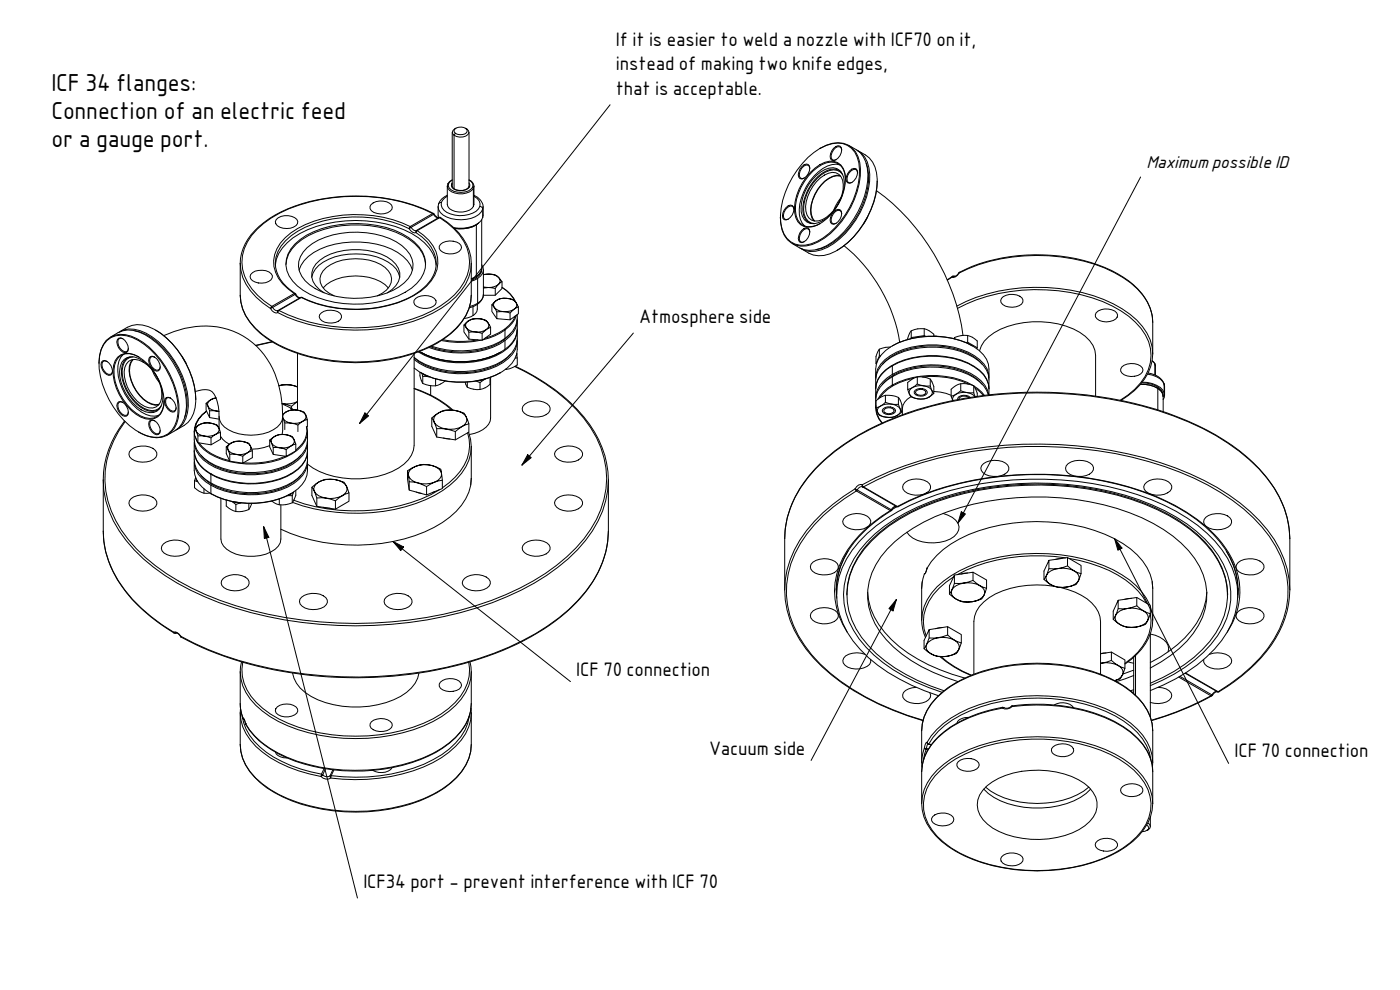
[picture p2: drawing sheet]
<svg xmlns="http://www.w3.org/2000/svg" width="420mm" height="297mm" viewBox="0 0 420 297" stroke-linecap="round" stroke-linejoin="round" font-family="sans-serif">
<defs><g id="words">
<g font-size="7.1">
<text x="15.4" y="27.2">ICF 34 flanges:</text>
<text x="15.4" y="35.6">Connection of an electric feed</text>
<text x="15.4" y="44">or a gauge port.</text>
</g>
<g font-size="5.6">
<text x="184.9" y="13.9">If it is easier to weld a nozzle with ICF70 on it,</text>
<text x="184.9" y="21">instead of making two knife edges,</text>
<text x="184.9" y="28.5">that is acceptable.</text>
<text x="191.8" y="97">Atmosphere side</text>
<text x="172.9" y="202.8">ICF 70 connection</text>
<text x="212.8" y="226.4">Vacuum side</text>
<text x="370.5" y="227.3">ICF 70 connection</text>
<text x="109.1" y="266.5">ICF34 port - prevent interference with ICF 70</text>
</g>
<text font-size="5" x="344" y="50.3">Maximum possible ID</text>
</g></defs>
<!-- layer: Visible Narrow (GOST) -->
<g fill="none" stroke="#000" stroke-width=".3">
<path d="M136.7 40l-.4 .6v16.1M139.8 38.6l.4 .2M134.2 58.9l-.8 .5-.9 1.3M134.2 55.9a3.9 3.9 0 0 0 4.7 2.3 3.8 3.8 0 0 0 3.2-1.7v5.5M134.7 55l-.3 .1M134.7 55a1.84 1.84 0 0 0 1.5 2.4 5 5 0 0 0 5.6-1.2M135.6 55.2l-.1 .5a2.35 2.35 0 0 0 2.5 1.5 3.2 3.2 0 0 0 2.9-1.2M135.6 55.2l.1 .1M135.7 54l-1 1M135.7 54.9l-.1 .3M140.8 54a1.63 1.63 0 0 1 1 2.2M140.8 54.9l.2 .5-.1 .6"/>
<path d="M140.9 56l-.2 .2M142.2 58.9a2.69 2.69 0 0 1 1.8 3M142.2 55.9l-.1 .6-.3-.3M252.4 59.3l-1.7 2.5-.6 1.4M252.4 51.6a3.8 3.8 0 0 0-4.3-.4 13.6 13.6 0 0 0-7.1 12.3 3.9 3.9 0 0 0 2.5 3.6M252.9 52.4a3.6 3.6 0 0 0-5.2-.7 13.1 13.1 0 0 0-6.4 12.6 3.3 3.3 0 0 0 3.1 2.8M72.1 79a15.4 15.4 0 0 0 6.8 11.9l2.3 1.7a1.83 1.83 0 0 0 2.2 1.2 55 55 0 0 0 46.5 .2 21 21 0 0 0 10.8-10.8l.6-2.1 .1-2.1M82.6 79a11.8 11.8 0 0 1 6.8-9.6 37.7 37.7 0 0 1 33.4-.8 1.86 1.86 0 0 0 2 1.2 11.5 11.5 0 0 1 6.1 9.2M123.1 68a38.6 38.6 0 0 0-33.8 .6 12.4 12.4 0 0 0-7.2 9.6 10.3 10.3 0 0 0 4.3 8.4l1.9 1.5M123.1 68l-.3 .6 .6-.4M123.1 68l.3 .2M123.4 68.2a1.49 1.49 0 0 0 1.6 1"/>
<path d="M125 69.2l-.2 .6 .4-.6M125 69.2h.2M125.2 69.2a11.4 11.4 0 0 1 6.2 9.9 12.4 12.4 0 0 1-7.2 9.6 38.6 38.6 0 0 1-33.8 .6l-6.7 3.9M129.8 64.1a54.2 54.2 0 0 0-45.9-.1 21.1 21.1 0 0 0-10.6 10.6 12.8 12.8 0 0 0 4 14l4.3 3.3M129.8 64.1l-6.7 3.9M129.8 64.1l.3 .2M130.1 64.3a1.65 1.65 0 0 0 1.9 1M130.1 64.3l-6.7 3.9M130.1 64l-.3 .1M130.3 64.2l-.2 .1M131.5 62a3.6 3.6 0 0 0 2.6 3.1 10.5 10.5 0 0 0 9.6-.7l1.2-1.7M132 65.3a17.7 17.7 0 0 1 8.7 11.2 13.3 13.3 0 0 1-4.3 12 39 39 0 0 1-22.7 9.4 53.4 53.4 0 0 1-30-4.7"/>
<path d="M132 65.3l-6.8 3.9M132 65.3h.2M132.5 60.7l-.6 .1-.3 .4M132.5 60.7a3.1 3.1 0 0 0 2.8 3.5 8.4 8.4 0 0 0 8.3-1.5l.4-.8M143 67.4v16M144 61.9l.8 .4 .1 .4M144.9 62.7v2.6M145 62l-.1 .7M260.4 65.1l-1.2 2.1M72.1 88.6a15.3 15.3 0 0 0 6.6 11.8 44.8 44.8 0 0 0 24.5 8.1 51.7 51.7 0 0 0 29.3-6.5 18.1 18.1 0 0 0 8.8-11.3l.1-2.1M81.6 91.9l.2 .3a1.38 1.38 0 0 0 1.6 1M83.4 93.2v.6l.3-.6"/>
<path d="M83.4 93.2h.3M88.3 88.1l-6.7 3.8M88.3 88.1l.3 .2M88.6 88.3a1.36 1.36 0 0 0 1.5 1M88.6 88.3l-7.4 4.3 .4-.7M88.6 88l-.3 .1M88.8 88.3h-.2M90.2 89.3h.5M141.9 92v2.7M143.3 83.6v7.4l-2.3 1M145.1 88.3a3.1 3.1 0 0 1-1.8 2.7l-.1 .4M151.4 98.8l.2 2.7"/>
<path d="M284.3 84.1l1.4-.9a1.98 1.98 0 0 0 2.2-1.3 55.4 55.4 0 0 1 43.7-1.5 25.4 25.4 0 0 1 12.7 10.1l.9 2 .6 2.1 .1 2.1M285.8 82.9l-.1 .3 .3-.3h.3M286.3 82.9h.1M287.1 91.8a54.6 54.6 0 0 1 44.2-1.9 25.9 25.9 0 0 1 12.9 10l1 2.1 .6 2.1 .1 2.1M287.4 92.5a53.8 53.8 0 0 1 46.4-.7 21.6 21.6 0 0 1 10.9 10.7 13 13 0 0 1-4.1 14.2l-2 1.8-2.4 1.6M288 81.7l-.2 .2M39 107.1a3.7 3.7 0 0 0-2.5 3.5 13.5 13.5 0 0 0 7.1 12.4 3.8 3.8 0 0 0 4.3-.4M39.9 107a3.3 3.3 0 0 0-3 2.9 12.7 12.7 0 0 0 7.5 13.1 3.3 3.3 0 0 0 4-1.2M45.6 111l1.4 2.7 .9 1.1M54.7 107l1.2 2M81.7 102.6l-4.9 1.1M124.3 116.6a33.2 33.2 0 0 1 11.3 6.4"/>
<path d="M151.2 101.8v.2M151.6 102.2v2.6M154.5 110a54.7 54.7 0 0 1 22.8 18.4 26.5 26.5 0 0 1 0 30.4 56.2 56.2 0 0 1-25.4 19.6 121.6 121.6 0 0 1-66.3 6.9 90 90 0 0 1-38.9-15.6 38.6 38.6 0 0 1-14.3-19.4 27.1 27.1 0 0 1 5.1-23.8M267.8 113l.1 2.8M267.8 109.8v2.5M268.1 112.6v.2M280.2 100.8l.8 .1M344.4 112.3a6 6 0 0 1 5 3v2.6M345.8 108.3l.8 .9v3.3M346.6 109.1l.2 .7M347.5 116.1v6.9M349.4 115.2l.1 .8"/>
<path d="M65.7 125a4.7 4.7 0 0 0 2.8 3.9 14.3 14.3 0 0 0 14.7-.8l1.5-2 .1-1.1M140.3 129.9a12.8 12.8 0 0 1-3.7 13.3l-3.8 3.2M141.4 134a15.1 15.1 0 0 1-6.3 11.5 44.8 44.8 0 0 1-27.1 8.5 54.4 54.4 0 0 1-20.2-3.3M31 159.4a30.1 30.1 0 0 0 8.8 20.5 56.1 56.1 0 0 0 12.3 9.8M31 144a30.1 30.1 0 0 0 9.3 21 70.1 70.1 0 0 0 30.1 17.4 124.9 124.9 0 0 0 77.3-1.6 63.7 63.7 0 0 0 28-18.6 29.1 29.1 0 0 0 6.9-18.2M63.3 145.6v2.5M63.4 142.2l-.1 2.7M63.6 145.1v.3M132 146.9a50.1 50.1 0 0 1-30.1 6.2 49.7 49.7 0 0 1-13.7-3M141.4 143.5a15.3 15.3 0 0 1-6.4 11.7 45.3 45.3 0 0 1-27.6 8.4 53 53 0 0 1-23.1-4.8M182.6 159.4a30.3 30.3 0 0 1-9.2 20.8 69.5 69.5 0 0 1-29.7 17.4 124.1 124.1 0 0 1-81.2-2.7l-8.2-4 .1 .3M256.6 146.7l.4 .6 .3-.3 10.2 5.9-.3 .3h.3"/>
<path d="M256.6 146.7a47 47 0 0 0-18.2 18.3 26.6 26.6 0 0 0-2.9 12M258.9 146.1a1.38 1.38 0 0 0-1.6 .9l-.7-.3M258.9 146.1l-.1-.7a1.83 1.83 0 0 0-2.2 1.3M258.9 146.1h.2l-.3-.7a109.9 109.9 0 0 1 53.5-12.1 112.7 112.7 0 0 1 49 10.8 54 54 0 0 1 21.1 17.7 29.3 29.3 0 0 1 4.7 15.2M269.1 152a1.54 1.54 0 0 0-1.6 .9l.2 .1M269.1 152h.5M235.5 161.6a30.3 30.3 0 0 1 9.3-20.9 70.1 70.1 0 0 1 30.2-17.5 125.3 125.3 0 0 1 77.3 1.6 64.1 64.1 0 0 1 27.9 18.7 29.3 29.3 0 0 1 6.9 18.1M251 177l.1 2.4M277.5 172.1l-.8 3-.1 1.4M277.5 172.2h-.1a1.82 1.82 0 0 0 .8-1.7 25.1 25.1 0 0 1 12.5-10.1 55.5 55.5 0 0 1 43.7 1.2 21.2 21.2 0 0 1 10.8 10.7l.6 2.1 .1 2.1M278.2 170.4v.1M286.2 173.1a17.8 17.8 0 0 0-8.9 11.4l-.2 2.1 .2 2.1 .7 2.1"/>
<path d="M319.8 167.4a52.5 52.5 0 0 0-32.4 5M320.8 167.5a40.1 40.1 0 0 1 19 8.1l3.2 3.5 1.1 1.9M371.6 177l-.1 2.4M52.1 189.7l.6 .2M52.1 189.7a1.83 1.83 0 0 1 2.1 1.3M52.1 189.7l.1 .2M52.7 189.9h.1M72.9 198.7a13.2 13.2 0 0 0 4.1 12.1 35.3 35.3 0 0 0 19.1 9.1 54.1 54.1 0 0 0 33.8-4.2 20.7 20.7 0 0 0 10.4-10.7l.5-2.1 .1-2.1-.2-2.1M254.3 189.7a21.9 21.9 0 0 1 1.7-26.9 42 42 0 0 1 11.2-9.6l-10.2-5.9a45.8 45.8 0 0 0-18.4 18.8 26.4 26.4 0 0 0 2.8 27.5 51.8 51.8 0 0 0 18.1 15.3 90 90 0 0 0 17.5 7.2M282.4 197a31.5 31.5 0 0 0 9.1 5.6M340.8 196.7v11.9M345.1 181.5a22.2 22.2 0 0 0-11-10.5 55.6 55.6 0 0 0-43.4-1 25 25 0 0 0-12.4 9.9l-.9 2-.6 2.1-.2 2"/>
<path d="M345.2 184.2a13.7 13.7 0 0 1-5.5 13.2l-2.1 1.6M345.2 182l.6 2 .1 2M368.3 189.7a22 22 0 0 0-1.5-26.7 48.4 48.4 0 0 0-21.8-14.8 99.5 99.5 0 0 0-68.2 .3l-7.5 3.5-10.2-5.9a108 108 0 0 1 48.9-12.1 112.9 112.9 0 0 1 54.5 11.6 50.4 50.4 0 0 1 20.3 18.3 26.8 26.8 0 0 1-2.3 30.6 51.6 51.6 0 0 1-14.9 13l-9.8-5.6M72.1 213.9a15.4 15.4 0 0 0 6.7 11.8 40.1 40.1 0 0 0 17.6 7.3 2.34 2.34 0 0 0 2.9 .5 52.1 52.1 0 0 0 33.2-6.1 18.1 18.1 0 0 0 8.8-11.4l.1-2.1M72.1 201.6a15.3 15.3 0 0 0 6.6 11.7 45.3 45.3 0 0 0 28.1 8.3 49.5 49.5 0 0 0 25.7-6.6 18.1 18.1 0 0 0 8.8-11.3l.1-2.1M72.1 211.1a8.1 8.1 0 0 0 1.4 5.3l.2 .9M72.7 214.9a16.4 16.4 0 0 0 7.2 10.8 40.3 40.3 0 0 0 16.6 6.6l.8-1.7M72.9 215.6l.4 .3M73.7 217.2h.1M140.8 214.9a17.1 17.1 0 0 1-8.2 11.5 49.4 49.4 0 0 1-29.6 6.7l-3.6-.4M141.4 211.1a15.3 15.3 0 0 1-6.6 11.8 45.6 45.6 0 0 1-28.2 8.2 49.2 49.2 0 0 1-25.7-6.7 21.4 21.4 0 0 1-7.2-7.2M276.6 219.2a15.3 15.3 0 0 1 6.7-11.7 45.3 45.3 0 0 1 28-8.3 49.5 49.5 0 0 1 25.8 6.6 18.1 18.1 0 0 1 8.7 11.3l.1 2.1"/>
<path d="M300.9 212.2v.1a1.88 1.88 0 0 0 2.9-.3 52.1 52.1 0 0 1 33.2 6.1 17.9 17.9 0 0 1 8.8 11.3l.1 2.1M301.3 212.3a43.4 43.4 0 0 0-18 7.4 15.4 15.4 0 0 0-6.7 11.8M303.8 211.8v.2l-.3-.1M353.7 203.1l9.7 5.7a85.5 85.5 0 0 1-17.8 7.3M354.1 202.9l9.6 5.6-.3 .3h.3M365.8 207.5h-.2a1.46 1.46 0 0 0-1.9 1l.2 .1M72.1 223.4a15.3 15.3 0 0 0 6.6 11.8 45.3 45.3 0 0 0 28.1 8.2 49.5 49.5 0 0 0 25.7-6.6 18.1 18.1 0 0 0 8.8-11.3l.1-2.1M97.7 230.7l-.8 1.8-.5 .5 .1-.7a2.34 2.34 0 0 0 2.9 .4M99.9 231l-.9 1.8 .3 .7 .1-.8M100.2 231l-.8 1.7M276.6 228.8a11.2 11.2 0 0 1 2.9-8 31.3 31.3 0 0 1 17.5-10.3 56.1 56.1 0 0 1 37.4 3.4 21.1 21.1 0 0 1 10.8 10.7l.6 2.1 .1 2.1M277.9 224.9l-.7 2.9"/>
<path d="M277.9 224.9l.6 .1M278 224.6l-.6-.2 .5 .5M278 224.6l.6 .1M278 224.6l-.1 .3M278.3 223.2l-.1-.5 .5 .6M278.5 223.3l-.5 1.3M278.7 223.3a24.3 24.3 0 0 1 12.6-10.1 54.4 54.4 0 0 1 43.4 1.6 20 20 0 0 1 10.2 10.9l.5 2.1M278.7 223.3l.8 .1M278.7 223.3h-.1M282.4 231a40.9 40.9 0 0 1 23.6-9 54.1 54.1 0 0 1 27.2 4.3 22.1 22.1 0 0 1 11.3 10.6 12.7 12.7 0 0 1-3.4 14.2 38 38 0 0 1-22.8 9.7 51 51 0 0 1-32.8-6.4 17.1 17.1 0 0 1-8.3-11.4 13.9 13.9 0 0 1 5.2-12zM276.6 241.1a15.3 15.3 0 0 1 6.7-11.8 45.3 45.3 0 0 1 28-8.2 49.5 49.5 0 0 1 25.8 6.6 18.1 18.1 0 0 1 8.7 11.3l.1 2.1M344.7 248.9l-.4 .2"/>
</g>
<!-- layer: Visible (GOST) -->
<g fill="none" stroke="#000" stroke-width=".3">
<path d="M135.7 39.7v16.2a3.1 3.1 0 0 0 4.6 .7l.5-.7v-16.2M136.5 38.7a2.7 2.7 0 0 1 3.7 .3v.4a2.5 2.5 0 0 1-3.9 .2zM136.8 38.5a1.21 1.21 0 0 0-.9 .9 1.21 1.21 0 0 0 .4 1.2 3.2 3.2 0 0 0 4.4-.7 1.62 1.62 0 0 0-1-1.4M134.2 58.6a4.3 4.3 0 0 0-2.7 3.4l.1 3.3M135.7 54l-.8 .5-.5 .6-.2 .8v5.4a3.9 3.9 0 0 0 4.7 2.3 3.4 3.4 0 0 0 3.3-2.3v-5.4a2.29 2.29 0 0 0-1.4-1.9M142.2 58.6a5.1 5.1 0 0 1 1.6 8.2 9.9 9.9 0 0 1-7.6 1.5M240.7 50l1.3-.8 .5 .1a2.16 2.16 0 0 1 0 2.9 2.19 2.19 0 0 1-2.4 1.4 2.16 2.16 0 0 1 0-2.9zM242.5 47.2a12.6 12.6 0 0 1 10.4-4.1 7.3 7.3 0 0 1 5 7.8 25.7 25.7 0 0 1-12.7 21.6 7.1 7.1 0 0 1-9.1-1 11.1 11.1 0 0 1-1.7-9.1 27.7 27.7 0 0 1 8.1-15.2zM243 50.5l-.1-.6-.5-.3a2.65 2.65 0 0 0-2.2 3.8l.5 .2 .7-.2M243.2 51.7a8.9 8.9 0 0 1 7-3.3 4.5 4.5 0 0 1 3.5 5 16.7 16.7 0 0 1-8.3 14.1 4.4 4.4 0 0 1-6.9-3.6 15.8 15.8 0 0 1 4.7-12.2zM244.9 52.7a6.5 6.5 0 0 1 6.2-2.1 4.8 4.8 0 0 1 2.2 5.6 13.7 13.7 0 0 1-7.7 10.6 3.6 3.6 0 0 1-5.1-3.2 13.7 13.7 0 0 1 4.4-10.9zM245.1 54.5a6.7 6.7 0 0 1 5.8-2.7 3.5 3.5 0 0 1 2.2 3.6 11.6 11.6 0 0 1-7.5 10.9 3.1 3.1 0 0 1-3.7-3 11.9 11.9 0 0 1 3.2-8.8z"/>
<path d="M246.1 44.5a8.9 8.9 0 0 1 8.4-1 7.7 7.7 0 0 1 3.7 7.2 26.1 26.1 0 0 1-12.6 21.8 7.3 7.3 0 0 1-9.3-.5 9.7 9.7 0 0 1-2.1-6.9M250.2 44.5l1.3-.8 .6 .1a2.43 2.43 0 0 1-.6 3.6l-1.3 .8-.6-.1a2.16 2.16 0 0 1 0-2.9zM252.1 52.6a7.7 7.7 0 0 0-6.7 4.2 10.1 10.1 0 0 0-1.7 8.6l.6 .9M252.1 49.5a8.1 8.1 0 0 0-7.8 3.3 14.8 14.8 0 0 0-4.1 13l.5 1.2 .8 .8M252.3 52.9a5.8 5.8 0 0 0-5.8 2.6 11.3 11.3 0 0 0-3 8.8l.4 1.2 .6 .8M252.6 45l-.2-.6-.4-.3a2.5 2.5 0 0 0-2.6 2.6l.1 .7 .3 .5 .5 .2 .7-.2M253.7 53.9a4.4 4.4 0 0 0-5.6-5.1 15.5 15.5 0 0 0-9.2 15.9 4.1 4.1 0 0 0 5.9 3l1.4-.6M254.7 43.6a8.6 8.6 0 0 1 5.8 8.6 26.5 26.5 0 0 1-12.5 21.6 8.6 8.6 0 0 1-10.3-.7M255 51.3l.7-.6 1.2-.1a2.98 2.98 0 0 1-1.9 4.4l-.6-.2a2.11 2.11 0 0 1 0-2.7zM257.2 45.1a7.7 7.7 0 0 1 3.8 7.2 26.1 26.1 0 0 1-12.6 21.9 8.3 8.3 0 0 1-8.2 .3M257.3 51.8l-.1-.6-.4-.4a2.7 2.7 0 0 0-2.2 3.9l.5 .2 .6-.2M257.5 45.2a8.6 8.6 0 0 1 5.8 8.6 26.3 26.3 0 0 1-12.5 21.6 8.6 8.6 0 0 1-10.3-.7"/>
<path d="M260 48.9a17.3 17.3 0 0 1-1.1 12.5 23.1 23.1 0 0 1-12.3 13.1l-1.7 .4M263.1 57.2a65.8 65.8 0 0 1 25.9 43.5M263.3 54.3a26.3 26.3 0 0 1-12.1 20.8M82.6 79.6a12.8 12.8 0 0 1 7.4-9.6 37.9 37.9 0 0 1 33.5 0 12.6 12.6 0 0 1 7.4 9.6M82.6 79a11.1 11.1 0 0 0 6 9M82.9 65.9a4.6 4.6 0 0 1 6.2-.1l.3 .6a2.23 2.23 0 0 1-2.3 2.1 4.4 4.4 0 0 1-4.3-1.4l-.2-.6zM85.8 79.4a11.1 11.1 0 0 1 6.8-8.7 33 33 0 0 1 28.3 0 10.8 10.8 0 0 1 6.8 8.7M88.5 73.2a24.6 24.6 0 0 1 16.1-6.1 28.1 28.1 0 0 1 19.7 5.4 8 8 0 0 1 .8 12.6 26.8 26.8 0 0 1-19.1 6.2 28 28 0 0 1-16.8-5.5 8 8 0 0 1-.7-12.6zM92.2 74.3a24.3 24.3 0 0 1 20.2-4.1 15.8 15.8 0 0 1 10.6 6.1 6.5 6.5 0 0 1-1.7 8.6 24.3 24.3 0 0 1-20.2 4.1 16 16 0 0 1-10.5-6.1 6.5 6.5 0 0 1 1.6-8.6zM111.3 61.4a4.6 4.6 0 0 1 6.2 .1 1.57 1.57 0 0 1-1.2 2.3 4.4 4.4 0 0 1-5.2-1.2l-.1-.6zM125 69.2h.1M130.1 64.1l.2 .1a1.84 1.84 0 0 0 1.4 1.1"/>
<path d="M130.1 64a55 55 0 0 0-45.6-.5 21 21 0 0 0-12 12.6l-.4 2.9v9.6a15.1 15.1 0 0 0 5.9 11.3 43.2 43.2 0 0 0 25.4 8.8 48.9 48.9 0 0 0 30.1-7.2 17.6 17.6 0 0 0 7.8-10.9l.1-11.6a15.5 15.5 0 0 0-7.1-12.3l-2.2-1.5-.4 .1M130.9 79a11.1 11.1 0 0 1-5.8 9 37.5 37.5 0 0 1-30.2 3l-4.2-1.7M131.7 65.3l-6.7 3.9M132.2 73.3a4.6 4.6 0 0 1 6.1 .3 1.7 1.7 0 0 1-1.4 2.3 4.1 4.1 0 0 1-5.1-1.4v-.6zM136.4 68.5a8.9 8.9 0 0 0 7.2-1.6 8.9 8.9 0 0 1-7.2 1.6zM144.6 65.9v15a3.8 3.8 0 0 1-3.2 3.2M144.6 79.4a2.7 2.7 0 0 1-1.3 4.2l-1.9 .8M235.9 62.3l.7-.5 .6-.3 .6 .2a2.94 2.94 0 0 1-1.9 4.3l-.6-.1a2.48 2.48 0 0 1 .6-3.6zM238.3 62.9l-.2-.7-.4-.4a2.7 2.7 0 0 0-2.2 3.9l.5 .2 .6-.2M240.7 69.1l1.3-.8 .5 .1a2.16 2.16 0 0 1 0 2.9 2.19 2.19 0 0 1-2.4 1.4 2.16 2.16 0 0 1 0-2.9zM243 69.6l-.1-.6-.5-.3a2.65 2.65 0 0 0-2.2 3.8l.5 .2 .7-.2M250.2 63.6l1.3-.8 .6 .1a2.43 2.43 0 0 1-.6 3.6l-1.3 .8-.6-.1a2.16 2.16 0 0 1 0-2.9z"/>
<path d="M252.6 64.1l-.2-.6-.4-.4a2.5 2.5 0 0 0-2.6 2.7l.1 .7 .3 .5 .5 .2 .7-.2M253.3 73.7a47.5 47.5 0 0 1 16.7 29M35.7 99.7a9 9 0 0 1 10 1.4 26.5 26.5 0 0 1 10.8 20.8 8.3 8.3 0 0 1-3.8 7.2M36 99.5a8.5 8.5 0 0 1 10.3-.7 26.3 26.3 0 0 1 12.5 21.6 8.6 8.6 0 0 1-5.8 8.5M40.4 99.2a17.3 17.3 0 0 1 10.3 7.1 23.1 23.1 0 0 1 5.2 17.3l-.4 1.7M46.7 99a26.2 26.2 0 0 1 12.1 20.9M75.2 82.4a4.6 4.6 0 0 1 6.2-.3 1.42 1.42 0 0 1-.8 2.3 4.5 4.5 0 0 1-5.4-.8l-.1-.6zM83.4 93.2h.1M83.4 93.1v.1M88.6 88l.2 .2a1.27 1.27 0 0 0 1.3 1.1M89.7 81.1a12 12 0 0 1 8.5-7.2 27.5 27.5 0 0 1 21.2 1.9 9.5 9.5 0 0 1 4.4 5.3M90.7 89.2l-.5 .1-6.8 3.9"/>
<path d="M93.6 83.2a7.5 7.5 0 0 1 5-5.4 19.9 19.9 0 0 1 19.3 1.8l1 1.1 1.1 2.5M96.4 93.9a5 5 0 0 1 5.7 .1 1.43 1.43 0 0 1-.5 2.4 4.8 4.8 0 0 1-5.5-.7l-.3-.6 .1-.7zM97 86.4a12.9 12.9 0 0 1 9.8-3.6 12.9 12.9 0 0 1 9.7 3.6M97.3 87.9a6.4 6.4 0 0 1-3.7-6.1 6.9 6.9 0 0 1 3.9-4.7 21 21 0 0 1 18.6 0 6.6 6.6 0 0 1 3.9 6 7 7 0 0 1-3.8 4.8M100.3 88.8a6 6 0 0 1-4.3-5.2 5.6 5.6 0 0 1 3.3-4.2 16.4 16.4 0 0 1 16.3 .8 4.4 4.4 0 0 1-.8 7.8l-1.6 .8M124.7 89.6a4.6 4.6 0 0 1 6.1 .5 1.79 1.79 0 0 1-1.6 2.2 5 5 0 0 1-4.7-.9l-.3-1.2zM139.2 97.5v2.1l1.5 2.2M139.9 96.8l.6-.4a1.36 1.36 0 0 0-.5 2l-.8-.9zM140 98.4a3.6 3.6 0 0 0 2.7 1.2l-2 .1zM140.5 96.4a3.9 3.9 0 0 1 3.2-.8 5.1 5.1 0 0 0-3.2 .8zM140.7 99.7v2.1l4 .3M142.7 99.6a4.6 4.6 0 0 0 3.3-.7l-1.3 1.1z"/>
<path d="M143.3 91.3a3.3 3.3 0 0 1-2.9 4.1l-1.1 .2M143.7 95.6a2.58 2.58 0 0 1 2.8 1.3 3.8 3.8 0 0 0-2.8-1.3zM144.6 80.5a3.7 3.7 0 0 1-3.2 3.2M145.1 80.9v7.4a4.7 4.7 0 0 1-4.3 4.1M145.1 86.1l1.5 .2-1.5 .1M145.1 82.4l1.5-.2-1.5 .3M146.5 96.9l.7 1.3-1.2 .7a1.38 1.38 0 0 0 .5-2zM146.6 86.3a4.6 4.6 0 0 0 3-1l-1 1.3zM146.6 82.2a3.2 3.2 0 0 1 3 1.1 4.1 4.1 0 0 0-3-1.1zM147.2 98.2v2.1l-2.5 1.8v-2.1M147.6 91.4v2.1l1.5 2.1M148.3 90.7l.5-.5a1.38 1.38 0 0 0-.5 2l-.7-.8z"/>
<path d="M148.3 92.2a3.8 3.8 0 0 0 2.8 1.3l-2 .1zM148.6 86.6v2M148.8 90.2a4.1 4.1 0 0 1 3.3-.7 4.6 4.6 0 0 0-3.3 .7zM149.1 93.6v2l4 .4M149.6 83.3l1.1 1.2-1.1 .8a1.34 1.34 0 0 0 0-2zM150.7 84.5v2.1l-2.1 2h-3.5M151.1 93.5a4.9 4.9 0 0 0 3.2-.8l-1.2 1.2zM152.1 89.5a2.66 2.66 0 0 1 2.8 1.2 3.6 3.6 0 0 0-2.8-1.2zM154.5 90.3a10 10 0 0 0-3.8-4.1 10.2 10.2 0 0 1 4.1 4.5M154.6 94.9a12.8 12.8 0 0 1-9.1 6.6M154.9 90.7l.7 1.4-1.3 .6a1.36 1.36 0 0 0 .6-2zM155 94.6a11.7 11.7 0 0 1-8.2 6.8l-1.9 .6"/>
<path d="M155.2 96.1a8.2 8.2 0 0 1-3.6 8.7 25 25 0 0 1-19.7 3l-2.2-.6-3.8-1.7M155.2 94.4a7.6 7.6 0 0 1-3.6 7.1 25.2 25.2 0 0 1-19.9 3l-2.2-.6M155.2 95.8a8.6 8.6 0 0 1-5.3 7.5 26.9 26.9 0 0 1-21.2 1M155.2 99a8.6 8.6 0 0 1-4.5 9.3 26.3 26.3 0 0 1-24.8 .1l-1.6-1.1M155.2 98.9a7.7 7.7 0 0 1-4.5 6.8 26.4 26.4 0 0 1-25.1-.1M155.6 92.1v2l-2.5 1.9v-2.1M273.5 99.3v2M277.4 98.6v2.1l.4 .2M285.8 82.9l-1.5 1.1M286.3 82.9h-.5M286.3 82.9h.1M288 81.7l-.2 .2a1.63 1.63 0 0 1-1.5 1"/>
<path d="M288 81.7a54.6 54.6 0 0 1 39.4-2.9 29.3 29.3 0 0 1 16.3 10.6 13.4 13.4 0 0 1 2.2 7.3v9.5a15.5 15.5 0 0 1-7.3 12.5l-2.1 1.4M301.1 89a5 5 0 0 1 5.6 .4l.3 .6a2.05 2.05 0 0 1-2.1 2.1 4.5 4.5 0 0 1-4.5-1.3l-.1-.6zM329 93.8a4.6 4.6 0 0 1 6.2 .1l.2 .6a2.27 2.27 0 0 1-2.3 2 4.2 4.2 0 0 1-4.3-1.4zM29.7 109a9 9 0 0 1 3.3-7.8 7.6 7.6 0 0 1 8.1 .4 26.2 26.2 0 0 1 12.6 21.9 7.3 7.3 0 0 1-5.1 7.7 9.8 9.8 0 0 1-7-1.6M30.8 108.3a2.42 2.42 0 0 1 2.8 2.3l.2 .8-.5 1.1a2.47 2.47 0 0 1-2.9-2.3v-1.5zM32.1 108.4l-.6-.1-.6 .1a2.65 2.65 0 0 0 2.3 3.9l.4-.3 .2-.7M32.1 102.1a7.7 7.7 0 0 1 9.5 .1 25.8 25.8 0 0 1 11.8 22.1 6.7 6.7 0 0 1-7.4 6.9 17.1 17.1 0 0 1-10.5-7 23.8 23.8 0 0 1-5.6-17.6l.5-1.8 .8-1.5zM33.2 101.1a8.4 8.4 0 0 1 10.3-.7 26.3 26.3 0 0 1 12.5 21.6 8.6 8.6 0 0 1-5.8 8.5M35.3 107.2a4.8 4.8 0 0 1 6.3-.2 16.7 16.7 0 0 1 7.6 14.6 4.5 4.5 0 0 1-6.9 3.6 16.2 16.2 0 0 1-8.2-15.7l.5-1.3zM35.6 101.5a2.07 2.07 0 0 1 2.4 1.4 2.18 2.18 0 0 1 0 2.8 2.94 2.94 0 0 1-2.8-3.8zM36.9 101.6l-.7-.1-.5 .1a2.69 2.69 0 0 0 2.3 3.9l.4-.3 .1-.7M37 106.3a8 8 0 0 0-1 8.5 14.7 14.7 0 0 0 9.2 10l1.2 .1 1.2-.2"/>
<path d="M37.3 107.9a4 4 0 0 1 4.4-.3 13.9 13.9 0 0 1 7.1 12.7 3.6 3.6 0 0 1-5.1 3.3 13.8 13.8 0 0 1-7.8-12.3l.6-2.6zM38.6 108.4a3.9 3.9 0 0 1 4.3 .2 12.1 12.1 0 0 1 5.6 10.8 3.2 3.2 0 0 1-5 2.6 11.9 11.9 0 0 1-6-11.8zM39.8 107.9a6.1 6.1 0 0 0-.4 6.4 10.8 10.8 0 0 0 7.1 7.3l1.1-.1M40 107.9a7.2 7.2 0 0 0 .1 7.9 9.4 9.4 0 0 0 6.6 5.6l1.1-.1M41.7 107.1a4.9 4.9 0 0 0-6.1 .1 8.9 8.9 0 0 0-.5 9 15.3 15.3 0 0 0 8.5 9.1 4.2 4.2 0 0 0 5.5-3.5l.1-1.5M45.1 107a2.47 2.47 0 0 1 2.9 2.3v1.5l-.4 .4a2.47 2.47 0 0 1-2.9-2.2v-1.6zM46.4 107.2l-.6-.2-.5 .2a2.94 2.94 0 0 0 1.6 3.9l.6-.1 .4-.3 .2-.6M49.1 100.7a25.1 25.1 0 0 1 23.9 .2 25.4 25.4 0 0 1 11.7 20.8l.1 7.6-.1 1M49.9 119.3a2.86 2.86 0 0 1 2.5 4.3 2.94 2.94 0 0 1-2.9-3.9zM51.2 119.5l-.7-.2-.5 .2a2.69 2.69 0 0 0 2.3 3.8l.4-.3 .2-.7M58.6 117.5l1.2-.3a3.6 3.6 0 0 1 5.1 2.5 14.8 14.8 0 0 1 .8 5.3v3.6M64.8 119.4l-1.5 .5 1.6-.5"/>
<path d="M81.6 102.5l-4.9 1.1M83.7 115.7l.8-.2h2.8l-1.2-.1-2.4 .4M89.3 116l-2-.5 2 .6M89.3 106.1v16.9M124.3 116.5a31.5 31.5 0 0 1 11.7 6.6M124.3 106.1v27.5a8.4 8.4 0 0 1-4.7 6.8 26.9 26.9 0 0 1-25.7 0l-1.6-1.1M126 111.7l.2 1.9a2.35 2.35 0 0 0 2.6 2 5.1 5.1 0 0 0 4.8-1.3M126.2 105.6a25.9 25.9 0 0 0 24 0M126.2 111.8a26.2 26.2 0 0 0 24 0M126.6 112l.3 .9 2 .2-.9-.3-1.2-.7M126.9 112.9v2.1M129.2 115.7v2.9"/>
<path d="M130.7 113.7v2.1M132.8 101.9a27.6 27.6 0 0 0 10.6 .1M140.3 114.6v1.6M143.2 114.3l2.4-.6-1.5 1.1-1.3-.5M144.1 114.8v2.1M144.4 102.1a29.5 29.5 0 0 1-11.9 .1M147.1 113.3v2a5.6 5.6 0 0 1-6.8 .9l-.7-1.5M147.2 113.2v12.2a5.7 5.7 0 0 1-4.8 4.6l-1.5 .4M151.9 110.6v.2M153.2 100.1a17.3 17.3 0 0 1-12.4 5.4 27.7 27.7 0 0 1-11.6-1.5M153.2 106.2a17.4 17.4 0 0 1-11.3 5.4 23 23 0 0 1-17.6-4.2M154.6 109.9a53.3 53.3 0 0 1 23.8 19.7 28 28 0 0 1 4.2 14.4v15.4a31.1 31.1 0 0 1-9.8 21.6 72.5 72.5 0 0 1-31.4 17.5 123.9 123.9 0 0 1-78.5-3.3l-4.4-1.9-4.4-2.3"/>
<path d="M154.9 106.8l.2-.7 .1 1.3-.6 .1M155.2 102a7.6 7.6 0 0 1-4.2 6.8 26.1 26.1 0 0 1-25.1 .2l-1.6-1.1M155.2 102.3a8.6 8.6 0 0 1-4.5 9.2 26.3 26.3 0 0 1-24.8 .1l-1.6-1.2M155.2 107.4v2.1l-1.6 .9-1.9 .4M262.8 116.6a7.9 7.9 0 0 1 4.5-6.7 26 26 0 0 1 25 0 8.2 8.2 0 0 1 4.5 6.7M262.8 113.3a8.5 8.5 0 0 1 4.5-9.3 26.5 26.5 0 0 1 25 0 8.4 8.4 0 0 1 4.5 9.3M262.8 113.6a7.7 7.7 0 0 1 4.4-6.8 26 26 0 0 1 25.3 0 8.1 8.1 0 0 1 4.3 6.8M262.8 116.5a8.6 8.6 0 0 1 4.5-9.2 26.5 26.5 0 0 1 25 0 8.5 8.5 0 0 1 4.5 9.2M263.9 104.8v2M264.3 106.8h-.4l-.9 2.4M264.8 115.3a15.8 15.8 0 0 1 9.5-5 25.1 25.1 0 0 1 17.9 2.7l2.7 2.3M264.8 109.3a17.4 17.4 0 0 1 11.3-5.3 25.2 25.2 0 0 1 16 2.9l2.8 2.4"/>
<path d="M265.7 118.6v2.1M267.3 104.1l-2.4 .3a2.66 2.66 0 0 0-2 2.6v2.1M267.8 109.8a26.3 26.3 0 0 1 24.6 .3 8.1 8.1 0 0 1 4.4 8.4M267.8 109.8a8.8 8.8 0 0 0-5 9.5M267.8 103.8a26 26 0 0 1 24 0M267.9 109.7l-.1 .1M269.6 119.2v2.1M272.4 116.9l1.5-.6 1.4-1.1a7.8 7.8 0 0 0 3.9 .6l1 2.3a5.2 5.2 0 0 1-7 .6zM272.4 116.9v-2.1a5.4 5.4 0 0 1 6.8-1.1l.2 .4a5.9 5.9 0 0 1 .8 4M273.3 116.7a4.7 4.7 0 0 1 6.4 .5 2.15 2.15 0 0 1-2.5 2.5 4.2 4.2 0 0 1-4.3-1.4v-1.1zM273.4 119a4.8 4.8 0 0 0-2.6 5.4M274.2 113.5a15.5 15.5 0 0 0-10.2 5.9"/>
<path d="M274.7 117.1a2.47 2.47 0 0 1 3.6 .6 2.28 2.28 0 0 1-3.9 .3v-.5zM274.9 117.3a2.09 2.09 0 0 1 2.9 .2v.4a1.94 1.94 0 0 1-3.1-.1zM275.1 118.3h.1M275.3 113.1v2.1M276.8 113.1a26.1 26.1 0 0 1 13.9 2.2M277.4 100.7l-3.9 .6-.2 .3M277.5 118.3h.1M279.2 113.7v2.1M280.2 117.5l3.7 .5 1.6 .6M280.2 100.9v-.6a5.2 5.2 0 0 0-7-.7l-.8 2.2M285.5 118.9v-2.1a5.5 5.5 0 0 1 6.7-1.1l1.1 2.3v.9M286.3 101.6a5.4 5.4 0 0 1 4.1-.9 5.8 5.8 0 0 1 2.9 1.6l-.1 2.3"/>
<path d="M286.5 101.2v.5M288.3 115.1v2.1M290.4 100.7v2l2.9 1.6M290.4 102.7l-.5 .1M290.7 119.3a1.87 1.87 0 0 0-2.9 .5M291.2 119.2a2.7 2.7 0 0 0-3.8 .3v.4M291.8 109.7v.1M292.1 115.7a26 26 0 0 0-25.7 .7l-2.2 2.2-.7 1.1M292.2 115.7v2.1M292.3 115.8l2.3 1.8 .8 1M292.6 116.4l2.5 2.2M292.7 119l-.5-1.2a7.8 7.8 0 0 1-3.9-.6l-1.4 1.1-1.4 .6 .5 1.3a2.13 2.13 0 0 1 2.5-2.4 4.6 4.6 0 0 1 4.1 1.2"/>
<path d="M294 105.3a11.7 11.7 0 0 1 8.4-7.4 27.6 27.6 0 0 1 21.7 1.8 9 9 0 0 1 4.7 6.9v12.3M296.6 118.5a11.8 11.8 0 0 0-8.1-7 25.7 25.7 0 0 0-22.2 2.5 8.3 8.3 0 0 0-3.5 8.5M296.8 118.5a10.5 10.5 0 0 0-7.7-7.4 26.9 26.9 0 0 0-21.3 1.2 8.3 8.3 0 0 0-5 7.3M336.7 110.1a4.7 4.7 0 0 1 6.1 .2l.2 .7a2.51 2.51 0 0 1-2.5 1.9 4 4 0 0 1-4.2-1.5v-.7zM342.3 115.3a7 7 0 0 1 6.6 2.8l.2 .9a3.6 3.6 0 0 0-2.7-3l-1.3-.4zM342.6 114.9a6.4 6.4 0 0 1 6.4 3l.1 5.6M342.8 114.7a6.8 6.8 0 0 1 6.6 3.2v1.3l-.3 .7M344.6 111.9a5.3 5.3 0 0 1 4.9 4.1v2.6M345.8 108.2l.8 .9 .2 .7v2.8M35.6 120.6a2.07 2.07 0 0 1 2.4 1.4 2.18 2.18 0 0 1 0 2.8 2.94 2.94 0 0 1-2.8-3.8zM36.9 120.7l-.7-.1-.5 .1a2.69 2.69 0 0 0 2.3 3.9l.4-.3 .1-.7M37.4 126.3a29 29 0 0 0-6.4 17.7v15.4a30.4 30.4 0 0 0 8.5 20.3 57.5 57.5 0 0 0 12.7 10.2"/>
<path d="M39.3 134.9a6.1 6.1 0 0 1 7.3 .2 1.68 1.68 0 0 1-.5 2.7 6 6 0 0 1-7.2-.7l-.2-.8 .1-.7zM45.1 126.1a2.47 2.47 0 0 1 2.9 2.3v1.5l-.4 .4a2.47 2.47 0 0 1-2.9-2.3v-1.5zM46.4 126.3l-.6-.2-.5 .2a2.94 2.94 0 0 0 1.6 3.9l.6-.1 .4-.3 .2-.7M58.3 135.3a8.4 8.4 0 0 0 5 7 26.3 26.3 0 0 0 24.7-.4 8.3 8.3 0 0 0 4.3-6.6M58.3 135.4a8.7 8.7 0 0 0 5 9.5 26.3 26.3 0 0 0 24.6-.3 8.5 8.5 0 0 0 4.4-9.2M58.3 138.6a8.6 8.6 0 0 0 5 9.5M58.3 132.7a8.5 8.5 0 0 0 4.5 9.2 26.2 26.2 0 0 0 25 0 8.4 8.4 0 0 0 4.5-9.2M58.3 129.4a8.5 8.5 0 0 0 4.5 9.3 26.5 26.5 0 0 0 25 0 8.4 8.4 0 0 0 4.5-9.3M58.3 138.3a8.1 8.1 0 0 0 5 7.3 26.3 26.3 0 0 0 24.9-.5 8.2 8.2 0 0 0 4.1-6.8M58.3 132.3a7.6 7.6 0 0 0 4.4 6.9 26 26 0 0 0 25.3 0 8.1 8.1 0 0 0 4.3-6.9M58.4 128.6v1.6M58.4 128.6l1.4-1.1a1.55 1.55 0 0 0-.9 1.9z"/>
<path d="M58.6 128.3a8.3 8.3 0 0 1 3.4-5 6.7 6.7 0 0 0-2.6 9.5l3.9 .7M58.9 129.4a3 3 0 0 0 2.4 1.4h-1.9zM59.4 130.8v2M59.7 132.9a15.4 15.4 0 0 0 9.2 5.3M59.8 127.5a4.5 4.5 0 0 1 3.4-.6 5.6 5.6 0 0 0-3.4 .6zM60.3 136.6a18.3 18.3 0 0 0 13.7 5.5 22.4 22.4 0 0 0 15.1-4.2l1.2-1.3M61.3 130.8a5.6 5.6 0 0 0 3.4-.5l-1.4 1.1zM61.8 121l1.5-1.1a1.55 1.55 0 0 0-.9 2zM61.8 121v2l1.1 2.3v-2M62.4 121.9a3 3 0 0 0 2.5 1.4h-2zM62.9 125.3l2.8 .5M63.2 126.9l1.9 .6 .6 .9a3.2 3.2 0 0 0-2.5-1.5z"/>
<path d="M65.7 128.4l.5 1.3-1.5 .6a1.53 1.53 0 0 0 1-1.9zM65.7 123.4l-.8-.1 .8 .2M66.2 130.9l.6 .9 2 1.5M66.2 129.7v2.1l-2.9 1.7v-2.1M67.9 134.1l1.4-1.1a1.53 1.53 0 0 0-.9 1.9zM67.9 134.1v2l1.1 2.3 3.9 .6M68.4 134.9a3.2 3.2 0 0 0 2.5 1.4h-1.9zM69 136.3v2.1M69.3 133a4.5 4.5 0 0 1 3.4-.6 5.6 5.6 0 0 0-3.4 .6zM70.9 136.3a5.6 5.6 0 0 0 3.4-.5l-1.4 1.1zM72.7 132.4l2 .6 .5 .9a3 3 0 0 0-2.5-1.5zM75.2 133.9l.5 1.3-1.4 .6a1.55 1.55 0 0 0 .9-1.9z"/>
<path d="M75.7 135.2v2.1l-2.8 1.7v-2.1M80.9 133.7l-3.4 .9-1.9 .2M80.9 132l1.5-1a1.51 1.51 0 0 0-.9 1.9zM80.9 132v2.1l1.1 2.2 3.9 .6M81.5 132.9a3.3 3.3 0 0 0 2.4 1.5l-1.9-.1zM82 134.3v2M82.4 131a4.3 4.3 0 0 1 3.4-.6 5.2 5.2 0 0 0-3.4 .6zM83.9 134.4a5.2 5.2 0 0 0 3.4-.6l-1.4 1.1zM84.7 121.2l3.4 1.8M84.7 121.1a7.7 7.7 0 0 0 4.6-.6l-1.8 1.4zM84.7 121.1h.1M84.8 125.2l.2 .3-.2-.2"/>
<path d="M85 125.5a3.3 3.3 0 0 0 2.4 1.5l-1.9-.1zM85.5 126.9v2M85.6 136.9a26.3 26.3 0 0 1-12.6 2M85.8 130.4l1.9 .6 .5 .9a3.3 3.3 0 0 0-2.4-1.5zM85.9 123.6l-.6 .4-.5 .9M85.9 123.6a4.3 4.3 0 0 1 3.3-.6 5.2 5.2 0 0 0-3.3 .6zM85.9 123.6l-1.1 .7M87.2 122.4l.9 .6M87.4 127a5.2 5.2 0 0 0 3.4-.6l-1.4 1.1zM87.5 121.9v.7M88.2 131.9l.6 1.4-1.5 .5a1.51 1.51 0 0 0 .9-1.9zM88.8 133.3v2l-2.9 1.6v-2"/>
<path d="M89.2 123l2 .6 .5 .9a3.5 3.5 0 0 0-2.5-1.5zM89.4 127.5v2M91.7 124.5l.5 1.4-1.4 .5a1.49 1.49 0 0 0 .9-1.9zM91.9 128a6.9 6.9 0 0 1-3.1 7.1M92.1 128a7.6 7.6 0 0 1-4.4 8.1 26.2 26.2 0 0 1-24.9 0 9.2 9.2 0 0 1-4.3-5.2M92.2 125.9v2l-.1 .1M92.3 138.6a8.4 8.4 0 0 1-4.4 9.2 26.3 26.3 0 0 1-24.6 .3M124.7 139.9a6.8 6.8 0 0 1 5-.2 8.2 8.2 0 0 0-5 .2zM129.6 125.4l2-1.5a2.12 2.12 0 0 0-1.3 2.7zM129.6 125.4v2.5l1.5 3.2 5.6 .9 4-2.3v-2.5M129.7 139.7l2.6 1.1 .2 1.3a3.4 3.4 0 0 0-2.8-2.4zM130.3 126.6a4.7 4.7 0 0 0 3.6 2.1l-2.8-.1z"/>
<path d="M131.1 128.6v2.5M131.6 123.9a5.9 5.9 0 0 1 4.8-.8 7.6 7.6 0 0 0-4.8 .8zM133 131.4l2 .3M133.9 128.7a7.6 7.6 0 0 0 4.8-.7l-2 1.5zM136.4 123.1l2.8 .8 .8 1.3a4.6 4.6 0 0 0-3.6-2.1zM136.7 129.5v2.5M140 125.2l.7 2-2 .8a2.21 2.21 0 0 0 1.3-2.8zM140.6 129.7l.6 2.1 .2 2.2-.1 11.5M157.5 121.3a6 6 0 0 1 7.3 .4 1.78 1.78 0 0 1-.9 2.7 5.8 5.8 0 0 1-7.1-1.1l-.1-.7 .2-.7zM167.3 134.8a5.9 5.9 0 0 1 7.2 .5 1.75 1.75 0 0 1-.9 2.7 5.8 5.8 0 0 1-7-1.1l-.2-.7 .3-.7zM262.9 121.7a6.5 6.5 0 0 0 1.8 5.2M262.9 122.4a6 6 0 0 0 2.8-1.7 7.8 7.8 0 0 0 3.9 .6l1.1 2.3a5.4 5.4 0 0 1-6.8 1z"/>
<path d="M262.9 122.4v-2.1a5.1 5.1 0 0 1 7-.7 6 6 0 0 1 .8 4M263 122.8l.2 1.4 .6 1.4 1 1.3M263.7 122.2a4.9 4.9 0 0 1 6.5 .5 2.22 2.22 0 0 1-2.5 2.5 4.1 4.1 0 0 1-4.3-1.4l-.1-.6zM265.1 122.6a2.48 2.48 0 0 1 3.7 .6 2.31 2.31 0 0 1-4 .3v-.5zM265.4 122.8a2.09 2.09 0 0 1 2.9 .2v.4a1.88 1.88 0 0 1-3.1-.1zM265.6 123.8l.1 .1M268 123.8l-.1 .1M295.2 139.1a6.1 6.1 0 0 1 7.2 .5 1.75 1.75 0 0 1-.9 2.7 6.4 6.4 0 0 1-6.5-.5 1.63 1.63 0 0 1 .2-2.7zM320.6 139.1a6.2 6.2 0 0 1 7.3 .5 1.81 1.81 0 0 1-.9 2.7 6.4 6.4 0 0 1-6.6-.5 1.68 1.68 0 0 1 .2-2.7zM39.3 149.6a6 6 0 0 1 7.3 .2 1.68 1.68 0 0 1-.5 2.7 6 6 0 0 1-7.2-.8l-.2-.7 .1-.7zM58.4 144.2v2.1l.7 .6a4.7 4.7 0 0 0 3.9 1M58.7 143.3l-.3 .9 1 .4"/>
<path d="M58.8 143.5l.4 .8M60.3 142.6a19.1 19.1 0 0 0 14.3 5.6 20.1 20.1 0 0 0 15.7-5.6M61.2 146.7v1.3M63.3 148.1a26 26 0 0 0 24 0M63.3 142.1l.1 .1M66.3 149.5v12.2a4.8 4.8 0 0 0 3 3.9 13.7 13.7 0 0 0 13.3-.8l.9-.9 .6-1.1 .2-1.1v-10.2M67.9 150.1v1.7a5.5 5.5 0 0 0 6.8 1.1l.9-1.9M69.6 150.5l1.2 .9 1.5-.5M69.7 150.5l2.5 .4M70.8 151.4v2.1M74.7 151v1.9M83.8 149.7v1.8"/>
<path d="M87.3 142.1l-.1 .1M87.7 148.7v2.2M88.1 147.7l-1.9 1M88.1 147.6l-.4 1.1h-1.6M88.8 147.2a5.7 5.7 0 0 1-1.1 3.7 5.9 5.9 0 0 1-6.1-.5M93.6 146.2l2-1.6a2.21 2.21 0 0 0-1.2 2.8zM93.6 146.2v2.5l1.5 3.2 5.6 .9 4-2.4v-2.5M94.4 147.4a4.3 4.3 0 0 0 3.5 2.1l-2.8-.1zM95.1 149.4v2.5M95.6 144.6a6.4 6.4 0 0 1 4.9-.7 7.6 7.6 0 0 0-4.9 .7zM97.1 152.2l2 .3M97.9 149.5a8 8 0 0 0 4.8-.8l-2 1.6z"/>
<path d="M100.5 143.9l2.8 .8 .7 1.3a4.7 4.7 0 0 0-3.5-2.1zM100.7 150.3v2.5M104 146l.7 1.9-2 .8a2.18 2.18 0 0 0 1.3-2.7zM122.3 141.3l2.4-1.4a2.73 2.73 0 0 0-2.1 2.6zM122.3 141.3v2.4l.5 3.4M122.6 142.5a3.4 3.4 0 0 0 2.8 2.4l-2.6-.3zM122.8 144.6v2.5l5.2 1.4v-2.5M124.9 147.6l1.5 .4M125.4 144.9a7.9 7.9 0 0 0 5-.2l-2.4 1.3zM130.4 147.5l-.7 .3M132.5 142.1l.3 2-2.4 .6a2.75 2.75 0 0 0 2.1-2.6zM132.8 144.1v2.5l-4.8 1.9"/>
<path d="M167.3 149.5a6.1 6.1 0 0 1 7.2 .4 1.75 1.75 0 0 1-.9 2.7 5.7 5.7 0 0 1-7-1.1l-.2-.7 .3-.7zM253.7 155.1a5.9 5.9 0 0 1 7.3 .5 1.72 1.72 0 0 1-.9 2.6 5.8 5.8 0 0 1-7-1l-.2-.8 .3-.7zM258.8 146.1h.1M258.9 146.1h.1M258.9 146.1l10.2 5.9M267.7 153a39.1 39.1 0 0 0-14.3 14.3 20.7 20.7 0 0 0-2.4 9.7M269.1 152a1.32 1.32 0 0 0-1.4 1M269.1 152l.2 .1a94.9 94.9 0 0 1 61.7-7.8 67.4 67.4 0 0 1 30.7 13.8 25.5 25.5 0 0 1 9.9 18.9M269.2 152l-1.4 .9M271.7 144.7a6 6 0 0 1 7.3 .5 1.78 1.78 0 0 1-.9 2.7 5.8 5.8 0 0 1-7.1-1.1l-.1-.7 .2-.7zM283 154a6.1 6.1 0 0 1 4.8 4.1 4.2 4.2 0 0 1-2.6 3.6 12 12 0 0 1-12.3-1.1l-.7-.9M344.1 144.7a5.9 5.9 0 0 1 7.2 .5 1.72 1.72 0 0 1-.9 2.7 5.8 5.8 0 0 1-7-1.1l-.2-.7 .3-.7z"/>
<path d="M361.9 155.2a6.1 6.1 0 0 1 7.2 .2 1.68 1.68 0 0 1-.5 2.7 6 6 0 0 1-7.2-.8l-.2-.7 .2-.7zM49.1 163.2a6 6 0 0 1 7.2 .2 1.68 1.68 0 0 1-.5 2.7 6 6 0 0 1-7.2-.8l-.2-.7 .2-.7zM67 173.6a6 6 0 0 1 7.3 .1 1.72 1.72 0 0 1-.5 2.7 6 6 0 0 1-7.2-.7l-.2-.8 .1-.7zM90.5 179.2a6 6 0 0 1 7.3 .1 1.72 1.72 0 0 1-.5 2.8 6 6 0 0 1-7.2-.8l-.2-.8 .1-.7zM115.9 179.2a6 6 0 0 1 7.3 .1 1.72 1.72 0 0 1-.5 2.8 6 6 0 0 1-7.2-.8l-.2-.8 .1-.7zM139.4 173.6a6 6 0 0 1 7.3 .1 1.66 1.66 0 0 1-.6 2.7 6 6 0 0 1-7.1-.7l-.3-.8 .2-.7zM157.5 163a6.1 6.1 0 0 1 7.3 .5 1.78 1.78 0 0 1-.9 2.7 5.7 5.7 0 0 1-7.1-1.1l-.1-.7 .2-.7zM244 168.6a6 6 0 0 1 7.3 .5 1.81 1.81 0 0 1-.9 2.7 6.4 6.4 0 0 1-6.6-.4 1.68 1.68 0 0 1 .2-2.8zM251 176.5l.1 1.7M254.2 178.5a23.9 23.9 0 0 1 9.2-18.3 62.9 62.9 0 0 1 29.3-13.2 93 93 0 0 1 53.7 5.2 44.8 44.8 0 0 1 17.2 12.8 21.9 21.9 0 0 1 4.8 13.5M254.5 165.3a22.3 22.3 0 0 0-3.4 13.2M260.4 177.7a21.4 21.4 0 0 0 7.1 14.2 49.7 49.7 0 0 0 22 11.5"/>
<path d="M276.8 174.5l-.2 11.5a13.1 13.1 0 0 0 1.1 5.2M278.2 170.5l-.5 1.4M285.7 177a2.15 2.15 0 0 0 1.3 2.8l-2.1-1.5zM286.4 175l2.8-.1a4.8 4.8 0 0 0-3.5 2.1zM286.4 175v-2.5l-1.5 3.3v2.5M286.4 172.5l5.6-.8v2.4M287 179.8a7.6 7.6 0 0 0 4.8 .7 5.9 5.9 0 0 1-4.8-.7zM289.2 174.9l2.8-.8 2 1.6a7.6 7.6 0 0 0-4.8-.8zM290.4 171.9l-2 .3M292 171.7l4.1 2.3v2.5M294 175.7l2.1 .8-.7 2a2.15 2.15 0 0 0-1.4-2.8zM314.1 172.6a2.21 2.21 0 0 0 1.2 2.8l-2-1.6z"/>
<path d="M314.8 170.6h2.8a4.3 4.3 0 0 0-3.5 2zM314.8 170.6v-2.5l-1.5 3.3v2.4M314.8 168.1l5.6-.8v2.5M315.3 175.4a8 8 0 0 0 4.9 .7 6.2 6.2 0 0 1-4.9-.7zM316.4 175.9a28.4 28.4 0 0 0-19.5 3.4 9.2 9.2 0 0 0-4.6 7.2v15.8M317.6 170.6l2.8-.8 2 1.5a8 8 0 0 0-4.8-.7zM318.3 176.3a17.9 17.9 0 0 1 10.5 5.9l.8 1.4 .5 1.4 .2 1.5v15.8M318.8 167.5l-2 .3M320.2 176.1a4.5 4.5 0 0 0 3.5-2l-.7 1.3zM320.4 167.3l4 2.4v2.4M322.4 171.3l2 .8-.7 2a2.18 2.18 0 0 0-1.3-2.8zM339.6 179.5l-2.1 .3"/>
<path d="M341.2 179.3l4 2.3v2.5M345.8 174.5l.1 11.5a16.5 16.5 0 0 1-8.3 13.2M362.2 177.7a22.1 22.1 0 0 1-8.8 15.7l-5.2 3.7-3 1.7M368 165.3a22.3 22.3 0 0 1 3.5 13.2M371.6 168.8a6.1 6.1 0 0 1 7.3 .1 1.66 1.66 0 0 1-.6 2.7 6 6 0 0 1-7.1-.7l-.3-.7 .2-.8zM371.6 176.5l-.1 1.7M52.2 189.9a2.08 2.08 0 0 1 2 1.1M72.5 198.6l-.4 3v9.5l.2 2.2 .6 2.3M141.1 198.6l.3 3v9.5a15.1 15.1 0 0 1-6.5 11.9 42.5 42.5 0 0 1-22.9 8.1 51.6 51.6 0 0 1-30.5-6.1 21.4 21.4 0 0 1-7.8-7.7M244 183.3a6.1 6.1 0 0 1 7.3 .5 1.78 1.78 0 0 1-.9 2.7 5.7 5.7 0 0 1-7.1-1.1l-.1-.8 .2-.6zM259.6 196.3a5.8 5.8 0 0 0-6.4 1.2 1.89 1.89 0 0 0 1.2 2.7 6.1 6.1 0 0 0 6.6-.9l.3-.7v-.7M278.1 193.4a2.15 2.15 0 0 0 1.3 2.8l-2.1-1.6z"/>
<path d="M278.8 191.4l2.8-.1a4.8 4.8 0 0 0-3.5 2.1zM278.8 191.4v-2.5l-1.5 3.2v2.5M278.8 188.9l5.6-.9v2.5M279.4 196.2a7.5 7.5 0 0 0 4.8 .7 6.4 6.4 0 0 1-4.8-.7zM281.6 191.3l2.8-.8 2.1 1.6a7.7 7.7 0 0 0-4.9-.8zM282.1 197a32.9 32.9 0 0 0 9.3 5.6M282.8 188.3l-2 .3M284.2 196.9a4.6 4.6 0 0 0 3.5-2l-.7 1.2zM284.4 188l4.1 2.4v2.5M286.5 192.1l2 .8-.8 2a2.17 2.17 0 0 0-1.2-2.8zM291.8 180.5a4.8 4.8 0 0 0 3.6-2l-.8 1.2zM330.3 199h.5h-.5"/>
<path d="M330.8 199l2.7-.9 2.1 1.6a8 8 0 0 0-4.8-.7zM331.9 195.9l-1.6 .3 3.2-.5v2.4M333.5 195.7l4.1 2.3v2.5M334.8 184.6a2.18 2.18 0 0 0 1.3 2.8l-2-1.6zM335.6 182.6h2.8a4.5 4.5 0 0 0-3.6 2zM335.6 182.6v-2.5l-1.5 3.3v2.4M335.6 180.1l5.6-.8v2.5M335.6 199.7l2 .8-.7 2a2.18 2.18 0 0 0-1.3-2.8zM336.1 187.4a7.6 7.6 0 0 0 4.9 .8 6.4 6.4 0 0 1-4.9-.8zM338.4 182.6l2.8-.8 2 1.5a8 8 0 0 0-4.8-.7zM338.6 198.6l1.6 .4M340.2 197.2v10.9"/>
<path d="M341 188.2a4.5 4.5 0 0 0 3.5-2.1l-.8 1.3zM343.2 183.3l2 .8-.7 2a2.21 2.21 0 0 0-1.3-2.8zM350.6 195.6a3.2 3.2 0 0 0-1.4-3.7l-2.4-1.3-1.6-.4v25M363 196.3a5.9 5.9 0 0 1 6.4 1.2 1.88 1.88 0 0 1-1.3 2.7 6 6 0 0 1-6.5-.9l-.4-.7 .1-.7M371.6 183.5a6 6 0 0 1 7.3 .1 1.66 1.66 0 0 1-.6 2.7 6 6 0 0 1-7.1-.7l-.3-.7 .2-.8zM72.2 212.5l-.1 10.9a15.1 15.1 0 0 0 5.9 11.4 41.4 41.4 0 0 0 22 8.5 52.6 52.6 0 0 0 31.2-5.5 19.2 19.2 0 0 0 10.1-12.3l.1-2.1v-10.9M73 215.6l.3 .3M73.2 215.8l.5 1.5M83.2 212.1a4.6 4.6 0 0 1 6.1 .6 1.8 1.8 0 0 1-1.8 2.2 4.7 4.7 0 0 1-4.6-1l-.3-.6 .2-.6zM87.8 202a11.2 11.2 0 0 0 7.6 8 30.2 30.2 0 0 0 24.8-1.1 10.4 10.4 0 0 0 5.5-6.9M111.5 216.6a4.6 4.6 0 0 1 6.1 .4 1.72 1.72 0 0 1-1.5 2.2 5 5 0 0 1-4.8-.8l-.3-.6 .1-.6zM132.2 204.7a4.6 4.6 0 0 1 6.1 .2 1.59 1.59 0 0 1-1.3 2.3 4.3 4.3 0 0 1-5.2-1.3v-.6z"/>
<path d="M275 206.2a5 5 0 0 0-3.9 1.6 1.83 1.83 0 0 0 1.1 2.7 6.3 6.3 0 0 0 6.5-.5l.5-.7 .1-.7-.2-.7M290.7 215.3a3.5 3.5 0 0 0-3.5 1.7M300.9 212.3h.4M303.5 211.9a1.84 1.84 0 0 1-2.2 .4M303.8 211.7l-.3 .2M303.8 211.8a54.2 54.2 0 0 1 30.5 4.6 20.8 20.8 0 0 1 11.1 11.7l.5 2.3v10.7a15.9 15.9 0 0 1-7.9 12.9 48.9 48.9 0 0 1-30.1 7.2 45.8 45.8 0 0 1-23.3-7.2 17.6 17.6 0 0 1-7.8-10.9l-.2-11.6a15.8 15.8 0 0 1 6.8-12 40.3 40.3 0 0 1 17.5-7.3M316.4 211.5a4.6 4.6 0 0 1 5.8 .8M334.6 204.2l1-.4 1.3-1.3-.8 1.2-1.5 .5M340.2 202.7l-5.1 1.8M340.2 207.6l-.3 .1M340.2 201.1l-3.2 1.2M340.2 207l-.9 .2"/>
<path d="M345.2 207.2a49.3 49.3 0 0 0 21.4-15 21.7 21.7 0 0 0 .1-27.3 51.2 51.2 0 0 0-25.3-16.5 98.8 98.8 0 0 0-64.5 1.6 48.7 48.7 0 0 0-21.1 15 21.7 21.7 0 0 0 .2 27.3 51.5 51.5 0 0 0 25.6 16.4M345.2 205.7a45 45 0 0 0 20.2-14.9 21.1 21.1 0 0 0-1.6-26.6 48.1 48.1 0 0 0-21.8-14.2 94.9 94.9 0 0 0-62.9 .6 48.3 48.3 0 0 0-21 14.4 20.9 20.9 0 0 0-.3 26.7 49.5 49.5 0 0 0 24.9 16M345.2 205a43.4 43.4 0 0 0 19.7-15.1 20.4 20.4 0 0 0-.8-24 44.4 44.4 0 0 0-20.6-14.6 92.7 92.7 0 0 0-66.4 .8 43.3 43.3 0 0 0-19.5 15.1 20.9 20.9 0 0 0 3 26.5 50.5 50.5 0 0 0 22.7 13.5M345.2 200.4a32.8 32.8 0 0 0 15.7-15.2 18.8 18.8 0 0 0-4.2-20 49.7 49.7 0 0 0-25.5-13.7 83.5 83.5 0 0 0-50.6 3.5 40.3 40.3 0 0 0-16.2 12 18.7 18.7 0 0 0 1.5 24.9 45.8 45.8 0 0 0 21.6 12.6M347.6 206.2a4.5 4.5 0 0 1 3.9 1.7 1.97 1.97 0 0 1-1.4 2.7 7.2 7.2 0 0 1-4.9 .2M355.7 202l9.6 5.5M363.7 208.8a90.8 90.8 0 0 1-18.1 7.4M365.3 207.5a1.7 1.7 0 0 0-1.5 1.2l-.1 .1M365.3 207.6h.2a46.7 46.7 0 0 0 18.4-18 27.5 27.5 0 0 0 3.2-12.6v-15.4a31.7 31.7 0 0 0-10.9-22.7 75.7 75.7 0 0 0-32.6-17 124.5 124.5 0 0 0-74.3 3.1 64.1 64.1 0 0 0-26.5 17.7 29.9 29.9 0 0 0-7.3 18.9v15.4a31.9 31.9 0 0 0 11.3 23.1 75.5 75.5 0 0 0 30.2 16.1M82.7 225.7a3.2 3.2 0 0 0 3.4 1.7M117.6 230.4a4.4 4.4 0 0 1-5.8 .7M276.7 230.2l-.1-11a15.1 15.1 0 0 1 5.9-11.3 41 41 0 0 1 22-8.5 52.6 52.6 0 0 1 31.2 5.4 19.2 19.2 0 0 1 10.1 12.4l.1 2v11"/>
<path d="M278.4 223.2l.2 .1M278.6 223.3l.9 .2M287.6 228.5a4.7 4.7 0 0 1 6.1 .4 1.67 1.67 0 0 1-1.4 2.2 5 5 0 0 1-4.8-.7l-.3-.6v-.7zM295.2 236.8a19.6 19.6 0 0 0 12.1 5.4 25.9 25.9 0 0 0 18.7-4.1l1.3-1.3M295.8 236.2a25.9 25.9 0 0 0 20.7 4.5 21.5 21.5 0 0 0 10.3-4.5M296.2 235.8a25.4 25.4 0 0 1 20.8-4.2 17.1 17.1 0 0 1 11 6.1 6.6 6.6 0 0 1-1 8.8 23.4 23.4 0 0 1-17.6 5.3 22.5 22.5 0 0 1-13.1-4.5 7 7 0 0 1-.1-11.5zM316.1 224.1a5 5 0 0 1 5.6-.1 1.37 1.37 0 0 1-.3 2.4 4.9 4.9 0 0 1-5.6-.5l-.2-1.3zM336.9 236a5 5 0 0 1 5.7 .1l.3 .6a1.86 1.86 0 0 1-1.8 2.1 4.7 4.7 0 0 1-4.6-1l-.2-.6 .1-.7zM279.9 245a4.6 4.6 0 0 1 6.1 .2l.3 .6a2.28 2.28 0 0 1-2.4 1.9 4.2 4.2 0 0 1-4.3-1.4v-.7zM300.6 257.1a4.6 4.6 0 0 1 6.1-.1l.3 .7a2.23 2.23 0 0 1-2.2 2 4.4 4.4 0 0 1-4.4-1.4l-.1-.6zM328.9 252.8a4.5 4.5 0 0 1 6.1-.2l.4 .6a2.03 2.03 0 0 1-2 2.1 4.6 4.6 0 0 1-4.6-1.2l-.1-.7zM344.1 247.6l.7 .7a1.76 1.76 0 0 1-2 1.2"/>
<path d="M344.5 246.9l.5 .4 .2 .6a1.64 1.64 0 0 1-1 1.3M345.2 245.1v2.9"/>
</g>
<!-- layer: Symbol (GOST) -->
<g fill="none" stroke="#000" stroke-width=".3">
<path d="M183.1 31.4l-75.2 95.7M342.3 53.1l-54.8 103.9M190.1 99.9l-33.5 39.7M109.5 123.9l1.1 .9-2.7 2.3zM158.4 136.4l1 .9-2.8 2.3zM79.1 158l1.6 3.2-1.4 .4zM79.1 158l28.2 111.4M288.5 153.6l1.2 .6-2.2 2.8zM117.9 162.5l3.2 1.6-.8 1.1zM117.9 162.5l53.3 42M269 179.9l-1 3.4-1.2-.7zM269 179.9l-25.6 48.3"/>
<path d="M334.5 161.7l2.2 2.8-1.2 .6zM334.5 161.7l34.2 67.4"/>
</g>
<g fill="#000">
<path d="M109.5 123.9l1.1 .9-2.7 2.3z" fill-rule="evenodd"/>
<path d="M158.4 136.4l1 .9-2.8 2.3z" fill-rule="evenodd"/>
<path d="M288.5 153.6l1.2 .6-2.2 2.8z" fill-rule="evenodd"/>
<path d="M79.1 158l1.6 3.2-1.4 .4z" fill-rule="evenodd"/>
<path d="M117.9 162.5l3.2 1.6-.8 1.1z" fill-rule="evenodd"/>
<path d="M334.5 161.7l2.2 2.8-1.2 .6z" fill-rule="evenodd"/>
<path d="M269 179.9l-1 3.4-1.2-.7z" fill-rule="evenodd"/>
</g>
<use href="#words"/>
</svg>
